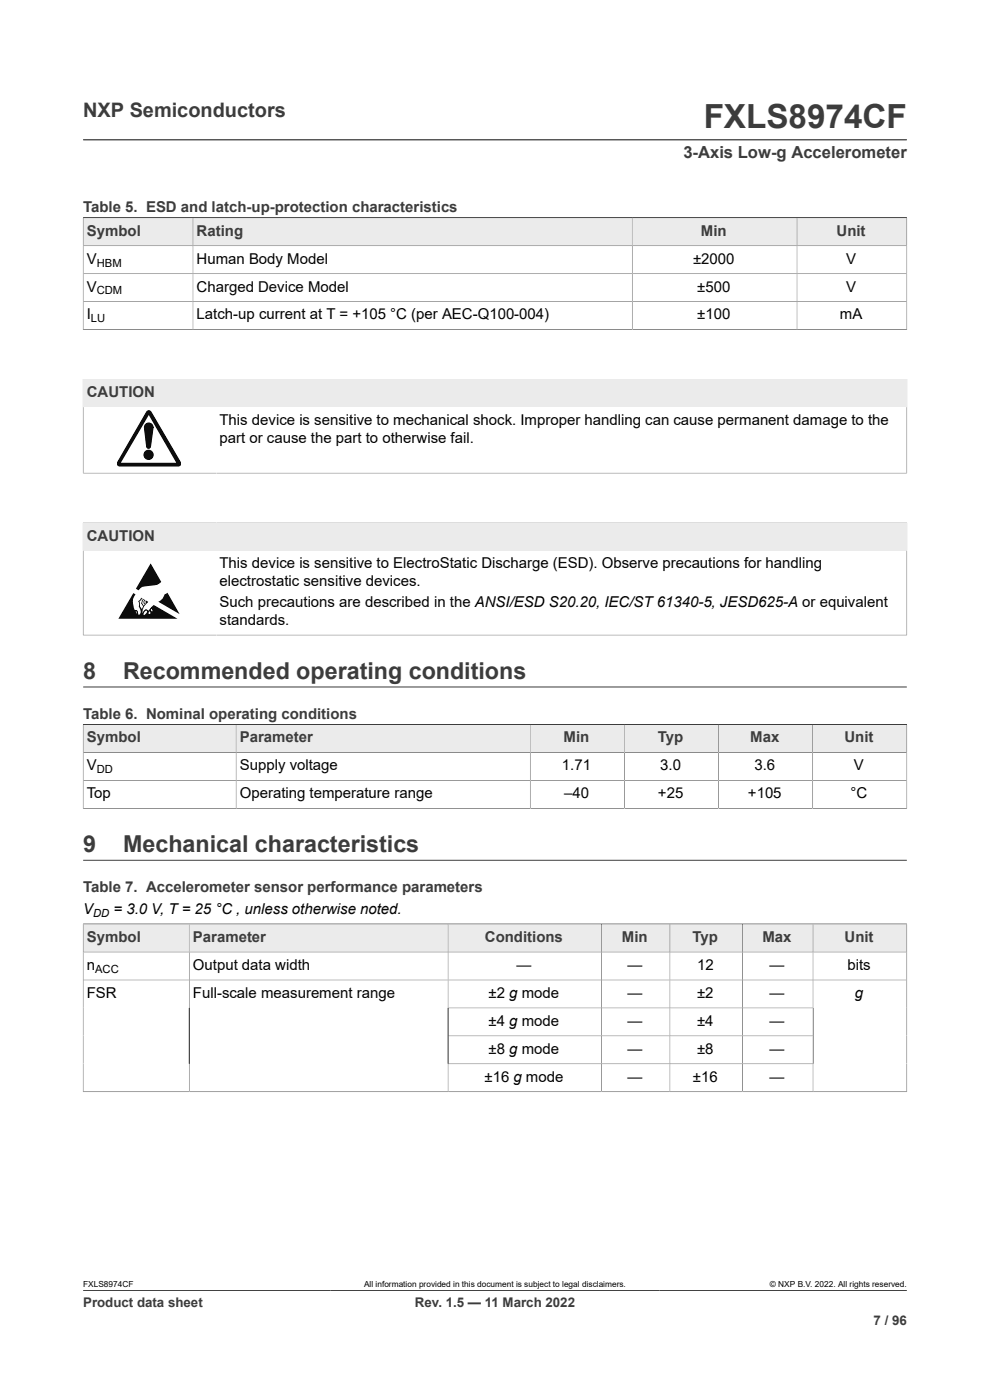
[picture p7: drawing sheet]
<svg xmlns="http://www.w3.org/2000/svg" width="210mm" height="297mm" viewBox="0 0 210 297" stroke-linecap="round" stroke-linejoin="round" font-family="sans-serif">
<defs><g id="words">
<text font-size="7.1" fill="#3c3c3c" x="149.3" y="27.2">FXLS8974CF</text>
<g font-size="4.9" fill="#3c3c3c">
<text x="17.6" y="144">8</text>
<text x="26.1" y="144">Recommended operating conditions</text>
<text x="17.6" y="180.7">9</text>
<text x="26.1" y="180.7">Mechanical characteristics</text>
</g>
<text font-size="4.2" fill="#3c3c3c" x="17.6" y="24.8">NXP Semiconductors</text>
<text font-size="3.5" fill="#3c3c3c" x="145" y="33.5">3-Axis Low-g Accelerometer</text>
<g font-size="3.2" fill="#3c3c3c">
<text x="17.6" y="45.1">Table 5. ESD and latch-up-protection characteristics</text>
<text x="18.4" y="50">Symbol</text>
<text x="41.7" y="50">Rating</text>
<text x="148.7" y="50">Min</text>
<text x="177.5" y="50">Unit</text>
<text x="18.4" y="84.3">CAUTION</text>
<text x="18.4" y="114.7">CAUTION</text>
<text x="17.6" y="152.6">Table 6. Nominal operating conditions</text>
<text x="18.4" y="157.5">Symbol</text>
<text x="50.9" y="157.5">Parameter</text>
<text x="119.6" y="157.5">Min</text>
<text x="139.6" y="157.5">Typ</text>
<text x="159.1" y="157.5">Max</text>
<text x="179.1" y="157.5">Unit</text>
<text x="17.6" y="189.3">Table 7. Accelerometer sensor performance parameters</text>
<text x="18.4" y="199.8">Symbol</text>
<text x="40.9" y="199.8">Parameter</text>
<text x="102.9" y="199.8">Conditions</text>
<text x="131.9" y="199.8">Min</text>
<text x="146.9" y="199.8">Typ</text>
<text x="161.7" y="199.8">Max</text>
<text x="179.1" y="199.8">Unit</text>
</g>
<g font-size="3.2">
<text x="18.4" y="55.9">V</text>
<text x="41.7" y="55.9">Human Body Model</text>
<text x="147" y="55.9">±2000</text>
<text x="179.5" y="55.9">V</text>
<text x="18.4" y="61.9">V</text>
<text x="41.7" y="61.9">Charged Device Model</text>
<text x="147.9" y="61.9">±500</text>
<text x="179.5" y="61.9">V</text>
<text x="18.4" y="67.8">I</text>
<text x="41.7" y="67.8">Latch-up current at T = +105 °C (per AEC-Q100-004)</text>
<text x="147.9" y="67.8">±100</text>
<text x="178.2" y="67.8">mA</text>
<text x="46.6" y="90.1">This device is sensitive to mechanical shock. Improper handling can cause permanent damage to the</text>
<text x="46.6" y="93.9">part or cause the part to otherwise fail.</text>
<text x="46.6" y="120.5">This device is sensitive to ElectroStatic Discharge (ESD). Observe precautions for handling</text>
<text x="46.6" y="124.3">electrostatic sensitive devices.</text>
<text x="46.6" y="128.8">Such precautions are described in the ANSI/ESD S20.20, IEC/ST 61340-5, JESD625-A or equivalent</text>
<text x="46.6" y="132.6">standards.</text>
<text x="18.4" y="163.4">V</text>
<text x="50.9" y="163.4">Supply voltage</text>
<text x="119.2" y="163.4">1.71</text>
<text x="140.1" y="163.4">3.0</text>
<text x="160" y="163.4">3.6</text>
<text x="181.1" y="163.4">V</text>
<text x="18.4" y="169.3">Top</text>
<text x="50.9" y="169.3">Operating temperature range</text>
<text x="119.6" y="169.3">–40</text>
<text x="139.6" y="169.3">+25</text>
<text x="158.7" y="169.3">+105</text>
<text x="180.4" y="169.3">°C</text>
<text x="17.6" y="193.8">V</text>
<text x="24.1" y="193.8">= 3.0 V, T = 25 °C , unless otherwise noted.</text>
<text x="18.4" y="205.8">n</text>
<text x="40.9" y="205.8">Output data width</text>
<text x="109.6" y="205.8">—</text>
<text x="133.1" y="205.8">—</text>
<text x="147.9" y="205.8">12</text>
<text x="163.2" y="205.8">—</text>
<text x="179.8" y="205.8">bits</text>
<text x="18.4" y="211.7">FSR</text>
<text x="40.9" y="211.7">Full-scale measurement range</text>
<text x="103.7" y="211.7">±2 g mode</text>
<text x="133.1" y="211.7">—</text>
<text x="147.9" y="211.7">±2</text>
<text x="163.2" y="211.7">—</text>
<text x="181.3" y="211.7">g</text>
<text x="103.7" y="217.6">±4 g mode</text>
<text x="133.1" y="217.6">—</text>
<text x="147.9" y="217.6">±4</text>
<text x="163.2" y="217.6">—</text>
<text x="103.7" y="223.5">±8 g mode</text>
<text x="133.1" y="223.5">—</text>
<text x="147.9" y="223.5">±8</text>
<text x="163.2" y="223.5">—</text>
<text x="102.8" y="229.5">±16 g mode</text>
<text x="133.1" y="229.5">—</text>
<text x="147" y="229.5">±16</text>
<text x="163.2" y="229.5">—</text>
</g>
<g font-size="2.8" fill="#3c3c3c">
<text x="17.6" y="277.3">Product data sheet</text>
<text x="88" y="277.3">Rev. 1.5 — 11 March 2022</text>
<text x="185.3" y="281">7 / 96</text>
</g>
<g font-size="2.4">
<text x="20.5" y="56.5">HBM</text>
<text x="20.5" y="62.5">CDM</text>
<text x="19.3" y="68.4">LU</text>
<text x="20.5" y="164">DD</text>
<text x="19.8" y="194.5">DD</text>
<text x="20.2" y="206.4">ACC</text>
</g>
<g font-size="1.8">
<text x="17.6" y="273.1">FXLS8974CF</text>
<text x="77.2" y="273.1">All information provided in this document is subject to legal disclaimers.</text>
<text x="163.3" y="273.1">© NXP B.V. 2022. All rights reserved.</text>
</g>
</g></defs>
<path d="M17.6 29.7h174.8M17.6 46.2h174.8" fill="none" stroke="#3c3c3c" stroke-width=".21"/>
<path d="M17.7 46.3h23.2v5.8h-23.2z" fill="#ebebeb"/>
<path d="M17.6 46.2h23.3v5.9h-23.3z" fill="none" stroke="#3c3c3c" stroke-width=".21"/>
<path d="M41 46.3h93v5.8h-93z" fill="#ebebeb"/>
<path d="M40.9 46.2h93.2v5.9h-93.2z" fill="none" stroke="#3c3c3c" stroke-width=".21"/>
<path d="M134.2 46.3h34.8v5.8h-34.8z" fill="#ebebeb"/>
<path d="M134.1 46.2h35v5.9h-35z" fill="none" stroke="#3c3c3c" stroke-width=".21"/>
<path d="M169.1 46.3h23.2v5.8h-23.2z" fill="#ebebeb"/>
<path d="M17.6 58.1h174.8M17.6 46.2h174.8v23.8M40.9 52.1v17.8M134.1 52.1v17.8M169.1 46.2v23.7M192.4 52.1h-174.8v17.9M17.6 69.9h174.8M17.6 64h174.8M17.6 80.5h174.8M17.6 80.4v6M192.4 80.4v6" fill="none" stroke="#3c3c3c" stroke-width=".21"/>
<path d="M17.7 80.6h174.6v5.8h-174.6z" fill="#ebebeb"/>
<path d="M17.6 86.4v14M17.6 100.4h28.3" fill="none" stroke="#3c3c3c" stroke-width=".21"/>
<path d="M31.3 87.2l.3-.1 .4 .3 6.3 10.7v.4l-.2 .2-.3 .2h-12.4l-.4-.3-.1-.5z" fill="#000"/>
<path d="M31.3 87.2l.3-.1 .4 .3 6.3 10.7v.4l-.2 .2-.3 .2h-12.4l-.4-.3-.1-.5z" fill="none" stroke="#000" stroke-width=".21"/>
<path d="M31.6 88l5.8 10.2h-11.8z" fill="#fff"/>
<g fill="#000">
<path d="M30.9 90a.92 .92 0 0 1 1-.2 .92 .92 0 0 1 .6 .9l-.6 4a.42 .42 0 0 1-.4 .4 .42 .42 0 0 1-.4-.4l-.5-4z"/>
<circle cx="31.5" cy="96.5" r=".98"/>
</g>
<g fill="none" stroke="#000" stroke-width=".21">
<path d="M30.9 90a.92 .92 0 0 1 1-.2 .92 .92 0 0 1 .6 .9l-.6 4a.42 .42 0 0 1-.4 .4 .42 .42 0 0 1-.4-.4l-.5-4z"/>
<circle cx="31.5" cy="96.5" r=".98"/>
</g>
<path d="M192.4 86.4v14M17.6 110.9h174.8M17.6 110.9v5.9M45.9 100.4h146.5M192.4 110.9v5.9" fill="none" stroke="#3c3c3c" stroke-width=".21"/>
<path d="M17.7 111h174.6v5.8h-174.6z" fill="#ebebeb"/>
<path d="M17.6 116.8v18M17.6 134.7h28.3" fill="none" stroke="#3c3c3c" stroke-width=".21"/>
<path d="M32 119.5l2.2 3.9-.3 .3a4.5 4.5 0 0 1-2.9 .7 1.81 1.81 0 0 0-1.6 .8l-.6-.3zM28.3 125.8l.4 .3a3 3 0 0 0 0 3.3h.2a1.01 1.01 0 0 1 .5 1.1l.4-.3 .1-.4-.5-1.1a1.06 1.06 0 0 0-.1-1.2l.5-.3 .1-.4 1.5 .9-.1 .1a2.64 2.64 0 0 0-1.1 2.4l.1-.1a.88 .88 0 0 1 .8-.8l.4 .3 1.1-1.3 5 3h-12.5zM34.9 126.1l.6-.3 2.6 4.5-4.5-2.7a2.07 2.07 0 0 0 1.3-1.5z" fill="#000"/>
<path d="M28.6 129.6l.1-.1a.75 .75 0 0 1 .6 1l-.4-.3z" fill="#fefefe"/>
<path d="M28.6 129.6l.1-.1a.75 .75 0 0 1 .6 1l-.4-.3z" fill="none" stroke="#000" stroke-width=".21"/>
<path d="M30.6 129.6l.3-.2 .5 .3-.4 .6-.5 .3-.2-.4z" fill="#fefefe"/>
<path d="M30.6 129.6l.3-.2 .5 .3-.4 .6-.5 .3-.2-.4z" fill="none" stroke="#000" stroke-width=".21"/>
<g fill="#fefefe">
<path d="M30.1 126.9l.3 .2a1.04 1.04 0 0 0-.1 1.6l-.2 .6a1.68 1.68 0 0 1-.4-1.8z"/>
<path d="M30.2 127.4l.3-.3 .2 .1-.3 .3v.4l.3 .3-.2 .3-.1-.2a.51 .51 0 0 1-.2-.8z"/>
<path d="M30.8 127.3l.2 .1-.2 .3 .2 .2-.2 .2-.2-.2z"/>
<path d="M31.7 129.5l.3 .3v.5a.44 .44 0 0 1-.7-.2z"/>
</g>
<path d="M31.7 129.5l.3 .3v.5a.44 .44 0 0 1-.7-.2z" fill="none" stroke="#000" stroke-width=".21"/>
<path d="M32.2 128.9a.63 .63 0 0 1 0 .9l-.4-.4z" fill="#fefefe"/>
<path d="M32.2 128.9a.63 .63 0 0 1 0 .9l-.4-.4z" fill="none" stroke="#000" stroke-width=".21"/>
<path d="M192.4 116.8v18M45.9 134.7h146.5M17.6 153.7h174.8M17.6 145.7h174.8" fill="none" stroke="#3c3c3c" stroke-width=".21"/>
<path d="M17.7 153.8h32.3v5.8h-32.3z" fill="#ebebeb"/>
<path d="M17.6 153.7h32.5v5.9h-32.5z" fill="none" stroke="#3c3c3c" stroke-width=".21"/>
<path d="M50.2 153.8h62.2v5.8h-62.2z" fill="#ebebeb"/>
<path d="M50.1 153.7h62.4v5.9h-62.4z" fill="none" stroke="#3c3c3c" stroke-width=".21"/>
<path d="M112.6 153.8h19.8v5.8h-19.8z" fill="#ebebeb"/>
<path d="M112.5 153.7h20v5.9h-20z" fill="none" stroke="#3c3c3c" stroke-width=".21"/>
<path d="M132.5 153.8h19.9v5.8h-19.9z" fill="#ebebeb"/>
<path d="M132.5 153.7h19.9v5.9h-19.9z" fill="none" stroke="#3c3c3c" stroke-width=".21"/>
<path d="M152.5 153.8h19.8v5.8h-19.8z" fill="#ebebeb"/>
<path d="M152.4 153.7h20v5.9h-20z" fill="none" stroke="#3c3c3c" stroke-width=".21"/>
<path d="M172.5 153.8h19.8v5.8h-19.8z" fill="#ebebeb"/>
<path d="M17.6 153.7h174.8v17.9M50.1 159.6v11.9M112.5 159.6v11.9M132.5 159.6v11.9M152.4 159.6v11.9M172.4 153.7v17.8M192.4 159.6h-174.8v12M17.6 171.5h174.8M192.4 165.6h-174.8M17.6 196h174.8M17.6 182.5h174.8" fill="none" stroke="#3c3c3c" stroke-width=".21"/>
<path d="M17.7 196.1h22.4v5.8h-22.4z" fill="#ebebeb"/>
<path d="M17.6 196h22.5v6h-22.5z" fill="none" stroke="#3c3c3c" stroke-width=".21"/>
<path d="M40.2 196.1h54.8v5.8h-54.8z" fill="#ebebeb"/>
<path d="M40.1 196h54.9v6h-54.9z" fill="none" stroke="#3c3c3c" stroke-width=".21"/>
<path d="M95.1 196.1h32.4v5.8h-32.4z" fill="#ebebeb"/>
<path d="M95 196h32.6v6h-32.6z" fill="none" stroke="#3c3c3c" stroke-width=".21"/>
<path d="M127.7 196.1h14.3v5.8h-14.3z" fill="#ebebeb"/>
<path d="M127.6 196h14.5v6h-14.5z" fill="none" stroke="#3c3c3c" stroke-width=".21"/>
<path d="M142.2 196.1h15.2v5.8h-15.2z" fill="#ebebeb"/>
<path d="M142.1 196h15.4v6h-15.4z" fill="none" stroke="#3c3c3c" stroke-width=".21"/>
<path d="M157.6 196.1h14.8v5.8h-14.8z" fill="#ebebeb"/>
<path d="M157.5 196h15v6h-15z" fill="none" stroke="#3c3c3c" stroke-width=".21"/>
<path d="M172.5 196.1h19.8v5.8h-19.8z" fill="#ebebeb"/>
<g fill="none" stroke="#3c3c3c" stroke-width=".21">
<path d="M17.6 207.9h174.8M40.1 202v29.6M95 202v29.6M95 219.8h77.5M127.6 202v29.6M142.1 202v29.6M157.5 202v29.6M172.5 213.8h-77.5M192.4 202h-174.8v29.7M17.6 231.6h174.8M172.5 231.6v-35.6h19.9v35.7M172.5 225.7h-77.5"/>
<path d="M17.6 273.8h174.8"/>
</g>
<use href="#words"/>
</svg>
